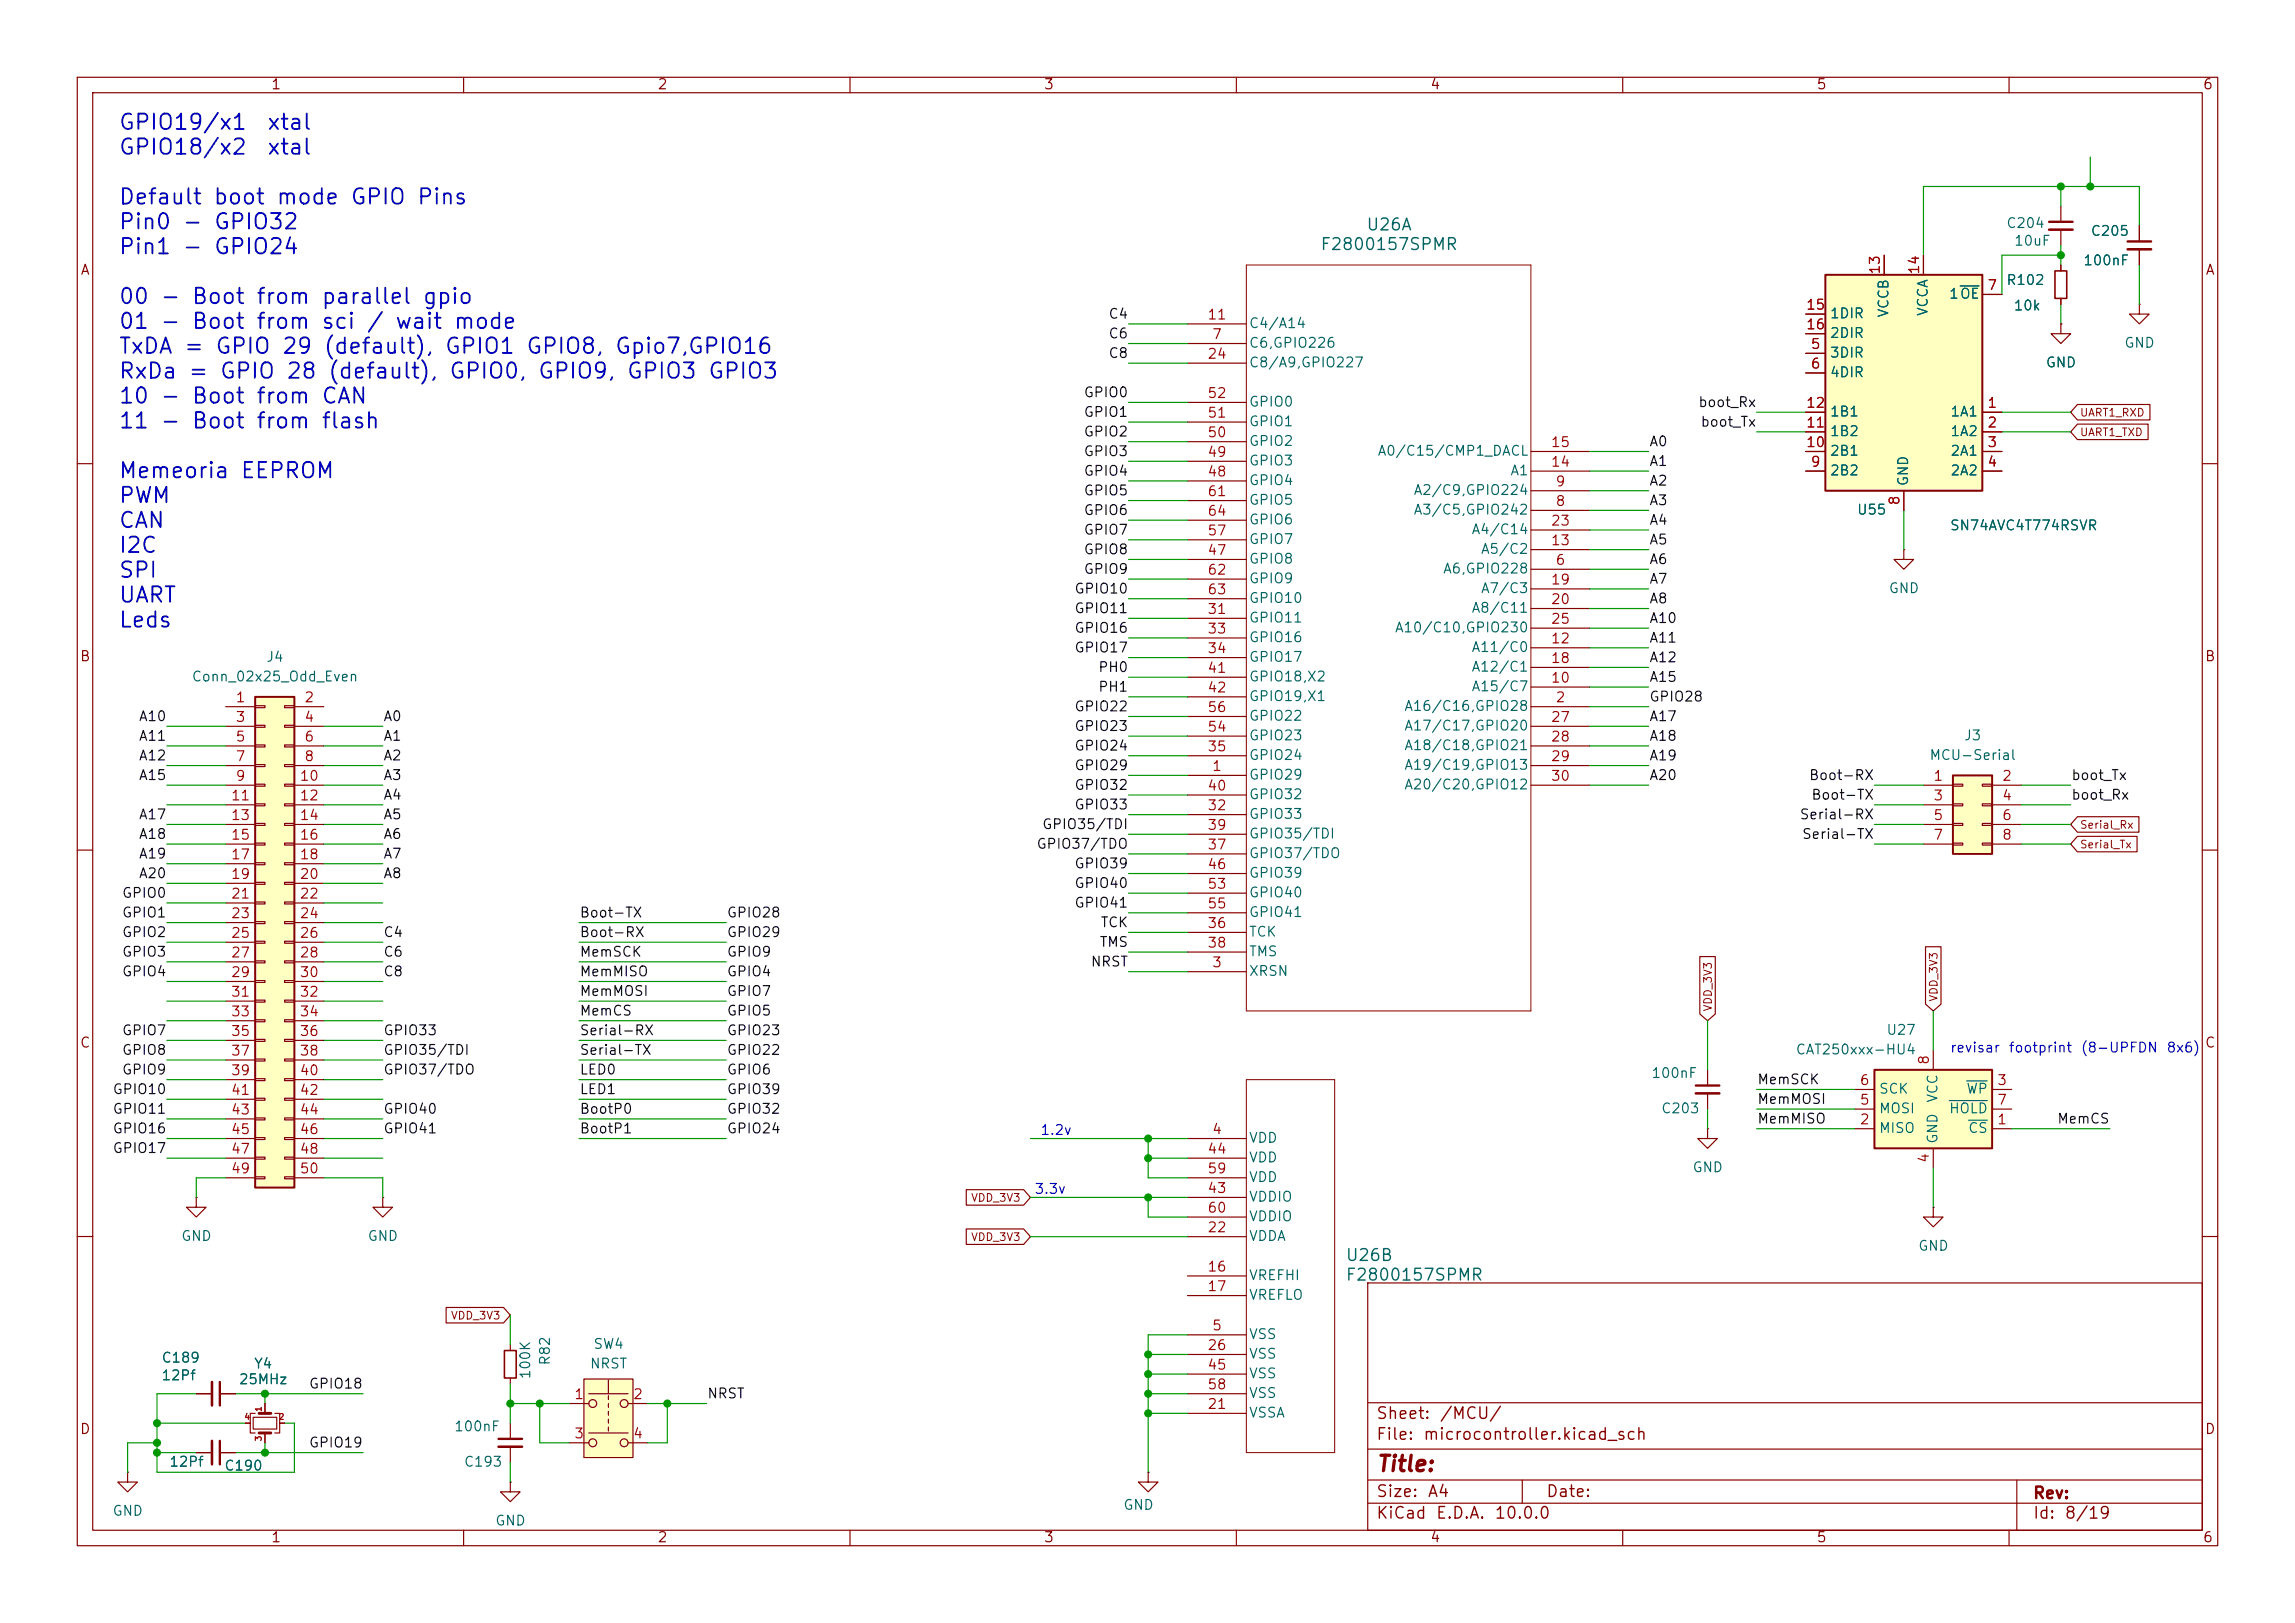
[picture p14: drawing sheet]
<svg xmlns="http://www.w3.org/2000/svg" width="297mm" height="210mm" viewBox="0 0 297 210" stroke-linecap="round" stroke-linejoin="round" font-family="sans-serif">
<defs><g id="words">
<g font-size="2" fill="#0000c2">
<text x="15.2" y="17.3">GPIO19/x1</text>
<text x="34.4" y="17.3">xtal</text>
<text x="15.2" y="20.5">GPIO18/x2</text>
<text x="34.4" y="20.5">xtal</text>
<text x="15.2" y="27">Default</text>
<text x="27.5" y="27">boot</text>
<text x="35.6" y="27">mode</text>
<text x="45.2" y="27">GPIO</text>
<text x="53.8" y="27">Pins</text>
<text x="15.2" y="30.2">Pin0</text>
<text x="15.2" y="33.4">Pin1</text>
<text x="23.5" y="30.2">-</text>
<text x="23.5" y="33.4">-</text>
<text x="27.5" y="30.2">GPIO32</text>
<text x="27.5" y="33.4">GPIO24</text>
<text x="15.2" y="39.8">00</text>
<text x="20.6" y="39.8">-</text>
<text x="24.7" y="39.8">Boot</text>
<text x="33" y="39.8">from</text>
<text x="41.5" y="39.8">parallel</text>
<text x="54.6" y="39.8">gpio</text>
<text x="15.2" y="43.1">01</text>
<text x="15.2" y="46.3">TxDA</text>
<text x="20.6" y="43.1">-</text>
<text x="23.7" y="46.3">=</text>
<text x="24.7" y="43.1">Boot</text>
<text x="27.7" y="46.3">GPIO</text>
<text x="33" y="43.1">from</text>
<text x="36.4" y="46.3">29</text>
<text x="41.5" y="43.1">sci</text>
<text x="41.8" y="46.3">(default),</text>
<text x="47.3" y="43.1">/</text>
<text x="51" y="43.1">wait</text>
<text x="57.4" y="46.3">GPIO1</text>
<text x="58.6" y="43.1">mode</text>
<text x="68" y="46.3">GPIO8,</text>
<text x="79.4" y="46.3">Gpio7,GPIO16</text>
<text x="15.2" y="49.5">RxDa</text>
<text x="15.2" y="52.7">10</text>
<text x="20.6" y="52.7">-</text>
<text x="24.2" y="49.5">=</text>
<text x="24.7" y="52.7">Boot</text>
<text x="28.3" y="49.5">GPIO</text>
<text x="33" y="52.7">from</text>
<text x="36.9" y="49.5">28</text>
<text x="41.5" y="52.7">CAN</text>
<text x="42.3" y="49.5">(default),</text>
<text x="58" y="49.5">GPIO0,</text>
<text x="69.5" y="49.5">GPIO9,</text>
<text x="81" y="49.5">GPIO3</text>
<text x="91.5" y="49.5">GPIO3</text>
<text x="15.2" y="55.9">11</text>
<text x="20.6" y="55.9">-</text>
<text x="24.7" y="55.9">Boot</text>
<text x="33" y="55.9">from</text>
<text x="41.5" y="55.9">flash</text>
<text x="15.2" y="62.4">Memeoria</text>
<text x="15.2" y="65.6">PWM</text>
<text x="31" y="62.4">EEPROM</text>
<text x="15.2" y="68.8">CAN</text>
<text x="15.2" y="72">I2C</text>
<text x="15.2" y="75.3">SPI</text>
<text x="15.2" y="78.5">UART</text>
<text x="15.2" y="81.7">Leds</text>
</g>
<text font-size="2" fill="#840000" x="178" y="190.9">Title:</text>
<g font-size="1.5" fill="#006464">
<text x="170.8" y="32.7">F2800157SPMR</text>
<text x="176.7" y="30.2">U26A</text>
<text x="174" y="163.6">U26B</text>
<text x="174" y="166.1">F2800157SPMR</text>
</g>
<g font-size="1.5" fill="#840000">
<text x="178" y="184">Sheet:</text>
<text x="186.2" y="184">/MCU/</text>
<text x="178" y="186.7">File:</text>
<text x="184.1" y="186.7">microcontroller.kicad_sch</text>
<text x="178" y="196.9">KiCad</text>
<text x="178" y="194.1">Size:</text>
<text x="184.7" y="194.1">A4</text>
<text x="185.7" y="196.9">E.D.A.</text>
<text x="193.3" y="196.9">10.0.0</text>
<text x="200" y="194.1">Date:</text>
<text x="263" y="194.3">Rev:</text>
<text x="263" y="196.9">Id:</text>
<text x="267.1" y="196.9">8/19</text>
</g>
<g font-size="1.3" fill="#840000">
<text x="35" y="11.9">1</text>
<text x="85" y="11.9">2</text>
<text x="135" y="11.9">3</text>
<text x="185" y="11.9">4</text>
<text x="235" y="11.9">5</text>
<text x="285" y="11.9">6</text>
<text x="10.3" y="35.9">A</text>
<text x="285.3" y="35.9">A</text>
<text x="10.3" y="85.9">B</text>
<text x="285.3" y="85.9">B</text>
<text x="10.3" y="135.9">C</text>
<text x="285.3" y="135.9">C</text>
<text x="10.3" y="185.9">D</text>
<text x="285.3" y="185.9">D</text>
<text x="35" y="199.9">1</text>
<text x="85" y="199.9">2</text>
<text x="135" y="199.9">3</text>
<text x="185" y="199.9">4</text>
<text x="235" y="199.9">5</text>
<text x="285" y="199.9">6</text>
</g>
<g font-size="1.3" fill="#006464">
<text x="259.6" y="29.8">C204</text>
<text x="260.6" y="32.1">10uF</text>
<text x="269.5" y="34.6">100nF</text>
<text x="270.5" y="30.8">C205</text>
<text x="236.7" y="41.5">1DIR</text>
<text x="244.7" y="41.2" transform="rotate(-90 244.7 41.2)">VCCB</text>
<text x="249.8" y="41" transform="rotate(-90 249.8 41)">VCCA</text>
<text x="252.1" y="39">1OE</text>
<text x="259.6" y="37.2">R102</text>
<text x="260.5" y="40.5">10k</text>
<text x="161.5" y="45.3">C6,GPIO226</text>
<text x="161.5" y="42.8">C4/A14</text>
<text x="161.5" y="47.9">C8/A9,GPIO227</text>
<text x="236.7" y="46.6">3DIR</text>
<text x="236.7" y="44">2DIR</text>
<text x="264.7" y="47.9">GND</text>
<text x="274.8" y="45.3">GND</text>
<text x="161.5" y="52.9">GPIO0</text>
<text x="236.7" y="49.1">4DIR</text>
<text x="161.5" y="58">GPIO2</text>
<text x="161.5" y="55.5">GPIO1</text>
<text x="178.2" y="59.3">A0/C15/CMP1_DACL</text>
<text x="236.7" y="59.3">2B1</text>
<text x="236.7" y="56.7">1B2</text>
<text x="236.7" y="54.2">1B1</text>
<text x="252.3" y="54.2">1A1</text>
<text x="252.3" y="56.7">1A2</text>
<text x="252.3" y="59.3">2A1</text>
<text x="161.5" y="63.1">GPIO4</text>
<text x="161.5" y="60.6">GPIO3</text>
<text x="161.5" y="65.6">GPIO5</text>
<text x="182.8" y="64.4">A2/C9,GPIO224</text>
<text x="195.4" y="61.8">A1</text>
<text x="236.7" y="61.8">2B2</text>
<text x="247.2" y="63" transform="rotate(-90 247.2 63)">GND</text>
<text x="252.3" y="61.8">2A2</text>
<text x="161.5" y="70.7">GPIO7</text>
<text x="161.5" y="68.2">GPIO6</text>
<text x="182.8" y="66.9">A3/C5,GPIO242</text>
<text x="190.3" y="69.4">A4/C14</text>
<text x="191.6" y="72">A5/C2</text>
<text x="240.2" y="66.9">U55</text>
<text x="252.3" y="68.9">SN74AVC4T774RSVR</text>
<text x="161.5" y="73.3">GPIO8</text>
<text x="161.5" y="75.8">GPIO9</text>
<text x="186.7" y="74.5">A6,GPIO228</text>
<text x="191.6" y="77.1">A7/C3</text>
<text x="244.3" y="77.1">GND</text>
<text x="161.5" y="80.9">GPIO11</text>
<text x="161.5" y="83.4">GPIO16</text>
<text x="161.5" y="78.3">GPIO10</text>
<text x="180.4" y="82.1">A10/C10,GPIO230</text>
<text x="190.3" y="79.6">A8/C11</text>
<text x="24.7" y="88.5">Conn_02x25_Odd_Even</text>
<text x="34.4" y="86">J4</text>
<text x="161.5" y="86">GPIO17</text>
<text x="161.5" y="88.5">GPIO18,X2</text>
<text x="190.3" y="89.8">A15/C7</text>
<text x="190.3" y="84.7">A11/C0</text>
<text x="190.3" y="87.2">A12/C1</text>
<text x="161.5" y="91">GPIO19,X1</text>
<text x="161.5" y="93.6">GPIO22</text>
<text x="181.6" y="92.3">A16/C16,GPIO28</text>
<text x="181.6" y="94.8">A17/C17,GPIO20</text>
<text x="161.5" y="101.2">GPIO29</text>
<text x="161.5" y="98.7">GPIO24</text>
<text x="161.5" y="96.1">GPIO23</text>
<text x="181.6" y="97.4">A18/C18,GPIO21</text>
<text x="181.6" y="99.9">A19/C19,GPIO13</text>
<text x="249.6" y="98.7">MCU-Serial</text>
<text x="254.1" y="96.1">J3</text>
<text x="161.5" y="106.3">GPIO33</text>
<text x="161.5" y="103.7">GPIO32</text>
<text x="181.6" y="102.5">A20/C20,GPIO12</text>
<text x="161.5" y="111.4">GPIO37/TDO</text>
<text x="161.5" y="108.8">GPIO35/TDI</text>
<text x="161.5" y="113.9">GPIO39</text>
<text x="161.5" y="116.4">GPIO40</text>
<text x="161.5" y="119">GPIO41</text>
<text x="161.5" y="121.5">TCK</text>
<text x="161.5" y="124.1">TMS</text>
<text x="161.5" y="126.6">XRSN</text>
<text x="232.3" y="136.8">CAT250xxx-HU4</text>
<text x="244" y="134.2">U27</text>
<text x="213.6" y="139.8">100nF</text>
<text x="243.1" y="141.8">SCK</text>
<text x="251.1" y="142.8" transform="rotate(-90 251.1 142.8)">VCC</text>
<text x="254.4" y="141.8">WP</text>
<text x="161.5" y="148.2">VDD</text>
<text x="214.9" y="144.4">C203</text>
<text x="243.1" y="146.9">MISO</text>
<text x="243.1" y="144.4">MOSI</text>
<text x="251.1" y="148.1" transform="rotate(-90 251.1 148.1)">GND</text>
<text x="252.1" y="144.4">HOLD</text>
<text x="254.6" y="146.9">CS</text>
<text x="161.5" y="155.8">VDDIO</text>
<text x="161.5" y="150.7">VDD</text>
<text x="161.5" y="153.3">VDD</text>
<text x="218.9" y="152">GND</text>
<text x="23.4" y="160.9">GND</text>
<text x="47.5" y="160.9">GND</text>
<text x="161.5" y="160.9">VDDA</text>
<text x="161.5" y="158.3">VDDIO</text>
<text x="161.5" y="166">VREFHI</text>
<text x="248.2" y="162.2">GND</text>
<text x="161.5" y="173.6">VSS</text>
<text x="161.5" y="168.5">VREFLO</text>
<text x="20.8" y="178.9">12Pf</text>
<text x="20.8" y="176.6">C189</text>
<text x="30.8" y="179.4">25MHz</text>
<text x="32.8" y="177.4">Y4</text>
<text x="68.9" y="178.6" transform="rotate(-90 68.9 178.6)">100K</text>
<text x="71.5" y="176.8" transform="rotate(-90 71.5 176.8)">R82</text>
<text x="76.2" y="177.4">NRST</text>
<text x="76.7" y="174.9">SW4</text>
<text x="161.5" y="176.1">VSS</text>
<text x="161.5" y="178.7">VSS</text>
<text x="58.7" y="185.5">100nF</text>
<text x="161.5" y="183.7">VSSA</text>
<text x="161.5" y="181.2">VSS</text>
<text x="21.8" y="190.1">12Pf</text>
<text x="28.9" y="190.6">C190</text>
<text x="60" y="190.1">C193</text>
<text x="14.5" y="196.4">GND</text>
<text x="64" y="197.7">GND</text>
<text x="145.3" y="195.7">GND</text>
</g>
<g font-size="1.3" fill="#a90000">
<text x="243.6" y="35.6" transform="rotate(-90 243.6 35.6)">13</text>
<text x="248.7" y="35.6" transform="rotate(-90 248.7 35.6)">14</text>
<text x="156.2" y="41.7">11</text>
<text x="233.6" y="40.4">15</text>
<text x="257.1" y="37.8">7</text>
<text x="156.2" y="46.7">24</text>
<text x="156.8" y="44.2">7</text>
<text x="233.6" y="42.9">16</text>
<text x="234.2" y="45.5">5</text>
<text x="156.2" y="51.8">52</text>
<text x="233.6" y="53.1">12</text>
<text x="234.2" y="48">6</text>
<text x="257.1" y="53.1">1</text>
<text x="156.2" y="59.4">49</text>
<text x="156.2" y="56.9">50</text>
<text x="156.2" y="54.4">51</text>
<text x="200.6" y="58.2">15</text>
<text x="233.6" y="58.2">10</text>
<text x="233.6" y="55.6">11</text>
<text x="257.1" y="55.6">2</text>
<text x="257.1" y="58.2">3</text>
<text x="156.2" y="62">48</text>
<text x="156.2" y="64.5">61</text>
<text x="200.6" y="60.7">14</text>
<text x="201.2" y="65.8">8</text>
<text x="201.2" y="63.2">9</text>
<text x="234.2" y="60.7">9</text>
<text x="246.1" y="65.5" transform="rotate(-90 246.1 65.5)">8</text>
<text x="257.1" y="60.7">4</text>
<text x="156.2" y="69.6">57</text>
<text x="156.2" y="67.1">64</text>
<text x="200.6" y="70.9">13</text>
<text x="200.6" y="68.3">23</text>
<text x="156.2" y="72.1">47</text>
<text x="156.2" y="74.7">62</text>
<text x="156.2" y="77.2">63</text>
<text x="200.6" y="75.9">19</text>
<text x="201.2" y="73.4">6</text>
<text x="156.2" y="79.8">31</text>
<text x="156.2" y="82.3">33</text>
<text x="200.6" y="83.6">12</text>
<text x="200.6" y="78.5">20</text>
<text x="200.6" y="81">25</text>
<text x="156.2" y="84.8">34</text>
<text x="156.2" y="87.4">41</text>
<text x="156.2" y="89.9">42</text>
<text x="200.6" y="88.6">10</text>
<text x="200.6" y="86.1">18</text>
<text x="30.4" y="91.2">1</text>
<text x="30.4" y="93.7">3</text>
<text x="39.3" y="91.2">2</text>
<text x="39.3" y="93.7">4</text>
<text x="156.2" y="95">54</text>
<text x="156.2" y="92.5">56</text>
<text x="200.6" y="93.7">27</text>
<text x="201.2" y="91.2">2</text>
<text x="30.4" y="96.3">5</text>
<text x="30.4" y="98.8">7</text>
<text x="30.4" y="101.3">9</text>
<text x="38.7" y="101.3">10</text>
<text x="39.3" y="96.3">6</text>
<text x="39.3" y="98.8">8</text>
<text x="156.2" y="97.5">35</text>
<text x="156.8" y="100.1">1</text>
<text x="200.6" y="96.3">28</text>
<text x="200.6" y="98.8">29</text>
<text x="200.6" y="101.3">30</text>
<text x="250.1" y="101.3">1</text>
<text x="259" y="101.3">2</text>
<text x="29.8" y="103.9">11</text>
<text x="29.8" y="106.4">13</text>
<text x="38.7" y="103.9">12</text>
<text x="38.7" y="106.4">14</text>
<text x="156.2" y="105.2">32</text>
<text x="156.2" y="107.7">39</text>
<text x="156.2" y="102.6">40</text>
<text x="250.1" y="103.9">3</text>
<text x="250.1" y="106.4">5</text>
<text x="259" y="103.9">4</text>
<text x="259" y="106.4">6</text>
<text x="29.8" y="109">15</text>
<text x="29.8" y="111.5">17</text>
<text x="38.7" y="109">16</text>
<text x="38.7" y="111.5">18</text>
<text x="156.2" y="110.2">37</text>
<text x="156.2" y="112.8">46</text>
<text x="250.1" y="109">7</text>
<text x="259" y="109">8</text>
<text x="29.8" y="114">19</text>
<text x="29.8" y="116.6">21</text>
<text x="29.8" y="119.1">23</text>
<text x="38.7" y="114">20</text>
<text x="38.7" y="116.6">22</text>
<text x="38.7" y="119.1">24</text>
<text x="156.2" y="115.3">53</text>
<text x="156.2" y="117.9">55</text>
<text x="29.8" y="121.7">25</text>
<text x="29.8" y="124.2">27</text>
<text x="38.7" y="121.7">26</text>
<text x="38.7" y="124.2">28</text>
<text x="156.2" y="120.4">36</text>
<text x="156.2" y="122.9">38</text>
<text x="156.8" y="125.5">3</text>
<text x="29.8" y="126.7">29</text>
<text x="29.8" y="129.3">31</text>
<text x="29.8" y="131.8">33</text>
<text x="38.7" y="126.7">30</text>
<text x="38.7" y="129.3">32</text>
<text x="38.7" y="131.8">34</text>
<text x="29.8" y="134.4">35</text>
<text x="29.8" y="136.9">37</text>
<text x="38.7" y="134.4">36</text>
<text x="38.7" y="136.9">38</text>
<text x="249.9" y="137.9" transform="rotate(-90 249.9 137.9)">8</text>
<text x="29.8" y="139.4">39</text>
<text x="29.8" y="142">41</text>
<text x="38.7" y="139.4">40</text>
<text x="38.7" y="142">42</text>
<text x="240.6" y="143.3">5</text>
<text x="240.6" y="140.7">6</text>
<text x="258.4" y="140.7">3</text>
<text x="258.4" y="143.3">7</text>
<text x="29.8" y="144.5">43</text>
<text x="29.8" y="147.1">45</text>
<text x="29.8" y="149.6">47</text>
<text x="38.7" y="144.5">44</text>
<text x="38.7" y="147.1">46</text>
<text x="38.7" y="149.6">48</text>
<text x="156.2" y="149.6">44</text>
<text x="156.8" y="147.1">4</text>
<text x="240.6" y="145.8">2</text>
<text x="258.4" y="145.8">1</text>
<text x="29.8" y="152.1">49</text>
<text x="38.7" y="152.1">50</text>
<text x="156.2" y="154.7">43</text>
<text x="156.2" y="152.1">59</text>
<text x="249.9" y="150.6" transform="rotate(-90 249.9 150.6)">4</text>
<text x="156.2" y="159.8">22</text>
<text x="156.2" y="157.2">60</text>
<text x="156.2" y="164.8">16</text>
<text x="156.2" y="167.4">17</text>
<text x="156.8" y="172.5">5</text>
<text x="156.2" y="175">26</text>
<text x="156.2" y="177.5">45</text>
<text x="74.2" y="181.4">1</text>
<text x="81.8" y="181.4">2</text>
<text x="156.2" y="182.6">21</text>
<text x="156.2" y="180.1">58</text>
<text x="74.2" y="186.4">3</text>
<text x="81.8" y="186.4">4</text>
</g>
<g font-size="1.3" fill="#0f0f0f">
<text x="143.4" y="41.6">C4</text>
<text x="143.4" y="46.6">C8</text>
<text x="143.4" y="44.1">C6</text>
<text x="140.2" y="51.7">GPIO0</text>
<text x="219.7" y="53">boot_Rx</text>
<text x="140.2" y="54.3">GPIO1</text>
<text x="140.2" y="59.3">GPIO3</text>
<text x="140.2" y="56.8">GPIO2</text>
<text x="213.4" y="58.1">A0</text>
<text x="220" y="55.5">boot_Tx</text>
<text x="140.2" y="61.9">GPIO4</text>
<text x="140.2" y="64.4">GPIO5</text>
<text x="213.4" y="60.6">A1</text>
<text x="213.4" y="63.2">A2</text>
<text x="213.4" y="65.7">A3</text>
<text x="140.2" y="69.5">GPIO7</text>
<text x="140.2" y="67">GPIO6</text>
<text x="213.4" y="70.8">A5</text>
<text x="213.4" y="68.2">A4</text>
<text x="139" y="77.1">GPIO10</text>
<text x="140.2" y="74.6">GPIO9</text>
<text x="140.2" y="72">GPIO8</text>
<text x="213.4" y="73.3">A6</text>
<text x="213.4" y="75.9">A7</text>
<text x="139" y="79.7">GPIO11</text>
<text x="139" y="82.2">GPIO16</text>
<text x="213.4" y="78.4">A8</text>
<text x="213.4" y="83.5">A11</text>
<text x="213.4" y="80.9">A10</text>
<text x="139" y="84.7">GPIO17</text>
<text x="142" y="89.8">PH1</text>
<text x="142" y="87.3">PH0</text>
<text x="213.4" y="86">A12</text>
<text x="213.4" y="88.6">A15</text>
<text x="17.9" y="93.6">A10</text>
<text x="49.5" y="93.6">A0</text>
<text x="139" y="94.9">GPIO23</text>
<text x="139" y="92.4">GPIO22</text>
<text x="213.4" y="93.6">A17</text>
<text x="213.4" y="91.1">GPIO28</text>
<text x="17.9" y="98.7">A12</text>
<text x="17.9" y="101.3">A15</text>
<text x="17.9" y="96.2">A11</text>
<text x="49.5" y="101.3">A3</text>
<text x="49.5" y="98.7">A2</text>
<text x="49.5" y="96.2">A1</text>
<text x="139" y="100">GPIO29</text>
<text x="139" y="97.4">GPIO24</text>
<text x="213.4" y="96.2">A18</text>
<text x="213.4" y="101.3">A20</text>
<text x="213.4" y="98.7">A19</text>
<text x="234" y="101.3">Boot-RX</text>
<text x="268" y="101.3">boot_Tx</text>
<text x="17.9" y="106.3">A17</text>
<text x="49.5" y="103.8">A4</text>
<text x="49.5" y="106.3">A5</text>
<text x="134.8" y="107.6">GPIO35/TDI</text>
<text x="139" y="105.1">GPIO33</text>
<text x="139" y="102.5">GPIO32</text>
<text x="232.8" y="106.3">Serial-RX</text>
<text x="234.3" y="103.8">Boot-TX</text>
<text x="268" y="103.8">boot_Rx</text>
<text x="17.9" y="111.4">A19</text>
<text x="17.9" y="114">A20</text>
<text x="17.9" y="108.9">A18</text>
<text x="49.5" y="108.9">A6</text>
<text x="49.5" y="111.4">A7</text>
<text x="49.5" y="114">A8</text>
<text x="134.1" y="110.1">GPIO37/TDO</text>
<text x="139" y="112.7">GPIO39</text>
<text x="233.1" y="108.9">Serial-TX</text>
<text x="15.7" y="119">GPIO1</text>
<text x="15.7" y="116.5">GPIO0</text>
<text x="74.9" y="119">Boot-TX</text>
<text x="94" y="119">GPIO28</text>
<text x="139" y="115.2">GPIO40</text>
<text x="139" y="117.8">GPIO41</text>
<text x="15.7" y="121.6">GPIO2</text>
<text x="15.7" y="124.1">GPIO3</text>
<text x="49.5" y="124.1">C6</text>
<text x="49.5" y="121.6">C4</text>
<text x="74.9" y="121.6">Boot-RX</text>
<text x="74.9" y="124.1">MemSCK</text>
<text x="94" y="124.1">GPIO9</text>
<text x="94" y="121.6">GPIO29</text>
<text x="141.1" y="125.4">NRST</text>
<text x="142.2" y="122.8">TMS</text>
<text x="142.3" y="120.3">TCK</text>
<text x="15.7" y="126.7">GPIO4</text>
<text x="49.5" y="126.7">C8</text>
<text x="74.9" y="126.7">MemMISO</text>
<text x="74.9" y="129.2">MemMOSI</text>
<text x="74.9" y="131.7">MemCS</text>
<text x="94" y="131.7">GPIO5</text>
<text x="94" y="129.2">GPIO7</text>
<text x="94" y="126.7">GPIO4</text>
<text x="15.7" y="136.8">GPIO8</text>
<text x="15.7" y="134.3">GPIO7</text>
<text x="49.5" y="134.3">GPIO33</text>
<text x="49.5" y="136.8">GPIO35/TDI</text>
<text x="74.9" y="136.8">Serial-TX</text>
<text x="74.9" y="134.3">Serial-RX</text>
<text x="94" y="134.3">GPIO23</text>
<text x="94" y="136.8">GPIO22</text>
<text x="14.5" y="141.9">GPIO10</text>
<text x="15.7" y="139.4">GPIO9</text>
<text x="49.5" y="139.4">GPIO37/TDO</text>
<text x="74.9" y="141.9">LED1</text>
<text x="74.9" y="139.4">LED0</text>
<text x="94" y="139.4">GPIO6</text>
<text x="94" y="141.9">GPIO39</text>
<text x="227.3" y="140.6">MemSCK</text>
<text x="227.3" y="143.2">MemMOSI</text>
<text x="14.5" y="147">GPIO16</text>
<text x="14.5" y="144.4">GPIO11</text>
<text x="14.5" y="149.5">GPIO17</text>
<text x="49.5" y="147">GPIO41</text>
<text x="49.5" y="144.4">GPIO40</text>
<text x="74.9" y="147">BootP1</text>
<text x="74.9" y="144.4">BootP0</text>
<text x="94" y="147">GPIO24</text>
<text x="94" y="144.4">GPIO32</text>
<text x="227.3" y="145.7">MemMISO</text>
<text x="266.1" y="145.7">MemCS</text>
<text x="39.9" y="180">GPIO18</text>
<text x="91.4" y="181.3">NRST</text>
<text x="39.9" y="187.6">GPIO19</text>
</g>
<g font-size="1.3" fill="#0000c2">
<text x="252.3" y="136.5">revisar</text>
<text x="259.9" y="136.5">footprint</text>
<text x="269.2" y="136.5">(8-UPFDN</text>
<text x="280.3" y="136.5">8x6)</text>
<text x="134.6" y="147.2">1.2v</text>
<text x="133.8" y="154.8">3.3v</text>
</g>
<g font-size="1" fill="#840000">
<text x="269.1" y="54.1">UART1_RXD</text>
<text x="269.1" y="56.7">UART1_TXD</text>
<text x="269.1" y="107.5">Serial_Rx</text>
<text x="269.1" y="110">Serial_Tx</text>
<text x="221.8" y="131" transform="rotate(-90 221.8 131)">VDD_3V3</text>
<text x="251" y="129.7" transform="rotate(-90 251 129.7)">VDD_3V3</text>
<text x="125.6" y="155.7">VDD_3V3</text>
<text x="125.6" y="160.8">VDD_3V3</text>
<text x="58.3" y="171">VDD_3V3</text>
</g>
<g font-size=".8" fill="#a90000">
<text x="31.6" y="183.9">4</text>
<text x="34" y="182.8" transform="rotate(-90 34 182.8)">1</text>
<text x="36" y="183.9">2</text>
<text x="34" y="186.6" transform="rotate(-90 34 186.6)">3</text>
</g>
</g></defs>
<g fill="none" stroke="#840000" stroke-width=".15">
<path d="M10 10h277v190h-277zM12 12h273v186h-273zM60 10v2M110 10v2M160 10v2M210 10v2M260 10v2M266.7 26.7v2M266.7 29.7v2.1M266.7 34.3v.8M266.7 38.6v.8M276.9 39.4v1.2h1.2l-1.2 1.3-1.3-1.3h1.3"/>
<path d="M276.9 39.4h.1M276.9 29.2v2M276.9 32.3v2M10 60h2M246.4 71.1v1.3h-1.3l1.3 1.3 1.2-1.3h-1.2M246.4 71.1h.1M285 60h2M10 110h2M285 110h2M10 160h2M177 166h108v32h-108zM285 160h2"/>
<path d="M25.4 188h2M28.4 188h2.1M60 198v2M66 191.8v1.2h1.3l-1.3 1.3-1.2-1.3h1.2M66 191.8h.1M66 184.2v2M66 187.2v2M110 198v2M160 198v2M177 194.5h108M177 191.5h108M177 187.5h108"/>
<path d="M177 181.5h108M197 191.5v3M210 198v2M260 198v2M261 191.5v6.5"/>
</g>
<path d="M265.2 28.7h3M275.3 31.2h3.1M28.4 186.4v3.1M64.5 186.2h3.1" fill="none" stroke="#840000" stroke-width=".3"/>
<path d="M265.2 29.7h3M275.3 32.3h3.1M27.4 186.4v3.1M64.5 187.2h3.1" fill="none" stroke="#840000" stroke-width=".33"/>
<path d="M265.9 35.1h1.6v3.5h-1.6z" fill="none" stroke="#840000" stroke-width=".2"/>
<path d="M236.2 35.6h20.3v27.9h-20.3z" fill="#ffffc2"/>
<path d="M236.2 35.6h20.3v27.9h-20.3z" fill="none" stroke="#840000" stroke-width=".25"/>
<g fill="none" stroke="#840000" stroke-width=".15">
<path d="M243.8 33v2.6M248.9 33v2.6M256.5 38.1h2.6M233.7 53.3h2.5M233.7 55.9h2.5M233.7 58.4h2.5M233.7 45.7h2.5M233.7 48.3h2.5M233.7 40.6h2.5M233.7 43.2h2.5M256.5 53.3h2.6M256.5 55.9h2.6"/>
<path d="M256.5 58.4h2.6M266.7 41.9v1.3h1.3l-1.3 1.3-1.3-1.3h1.3M266.7 41.9h.1M233.7 61h2.5M246.4 63.5v2.5M256.5 61h2.6M25.4 154.9v1.3h1.3l-1.3 1.3-1.3-1.3h1.3M25.4 154.9h.1M16.5 190.5v1.3h-1.3l1.3 1.2 1.3-1.2h-1.3M16.5 190.5h.1M25.4 180.3h2M28.4 180.3h2.1"/>
<path d="M31.7 184.2h.7M32.8 183.4h3v1.5h-3zM33 182.9h-.6v2.5h.6M34.3 181.6v1.3M34.3 185.4v1.3M35.6 182.9h.6v2.5h-.6M36.2 184.2h.6"/>
</g>
<path d="M253.7 37h2.4" fill="none" stroke="#006464" stroke-width=".15"/>
<path d="M33.5 182.9h1.6M33.5 185.4h1.6" fill="none" stroke="#840000" stroke-width=".38"/>
<path d="M28.4 178.8v3.1" fill="none" stroke="#840000" stroke-width=".3"/>
<path d="M27.4 178.8v3.1" fill="none" stroke="#840000" stroke-width=".33"/>
<path d="M75.6 178.4h6.3v10.2h-6.3z" fill="#ffffc2"/>
<g fill="none" stroke="#840000" stroke-width=".15">
<path d="M153.7 44.5h7.6M153.7 41.9h7.6M153.7 47h7.6M153.7 59.7h7.6M153.7 57.2h7.6M153.7 54.6h7.6M153.7 52.1h7.6M198.1 58.4h7.6M153.7 72.4h7.6M153.7 62.2h7.6M153.7 69.9h7.6M153.7 64.8h7.6"/>
<path d="M153.7 74.9h7.6M153.7 77.5h7.6M153.7 67.3h7.6M198.1 73.7h7.6M198.1 66h7.6M198.1 63.5h7.6M198.1 71.1h7.6M198.1 61h7.6M198.1 76.2h7.6M198.1 78.7h7.6M198.1 68.6h7.6M153.7 80h7.6"/>
<path d="M153.7 82.6h7.6M153.7 85.1h7.6M153.7 97.8h7.6M153.7 87.6h7.6M153.7 90.2h7.6M153.7 95.3h7.6M153.7 92.7h7.6M198.1 91.4h7.6M198.1 88.9h7.6M198.1 83.8h7.6M198.1 86.4h7.6M198.1 81.3h7.6"/>
<path d="M198.1 94h7.6M198.1 96.5h7.6M198.1 99.1h7.6M153.7 100.3h7.6M153.7 105.4h7.6M153.7 110.5h7.6M153.7 108h7.6M153.7 102.9h7.6M153.7 113h7.6M153.7 115.6h7.6M153.7 118.1h7.6M198.1 101.6h7.6"/>
<path d="M153.7 125.7h7.6M153.7 120.7h7.6M153.7 123.2h7.6M75.6 178.4h6.3v10.2h-6.3zM78.7 178.6v1.7M73.7 181.6h2.5M73.7 186.7h2.5M76.2 180.3h5.1M76.2 185.4h5.1M78.7 180.6v.5M78.7 181.6v.5M78.7 182.6v.5"/>
<path d="M78.7 183.6v.6M78.7 184.7v.5M81.3 181.6h2.5M81.3 186.7h2.5"/>
<circle cx="76.7" cy="186.7" r=".51"/>
<circle cx="76.7" cy="181.6" r=".51"/>
<circle cx="80.8" cy="186.7" r=".51"/>
<circle cx="80.8" cy="181.6" r=".51"/>
</g>
<path d="M161.3 34.3h36.8v96.5h-36.8z" fill="none" stroke="#840000" stroke-width=".13"/>
<path d="M33 90.2h5.1v63.5h-5.1z" fill="#ffffc2"/>
<path d="M33 90.2h5.1v63.5h-5.1z" fill="none" stroke="#840000" stroke-width=".25"/>
<g fill="none" stroke="#840000" stroke-width=".15">
<path d="M29.2 91.4h3.8M29.2 94h3.8M29.2 96.5h3.8M29.2 99.1h3.8M33 91.3h1.3v.3h-1.3zM33 93.9h1.3v.2h-1.3zM33 96.4h1.3v.2h-1.3zM33 98.9h1.3v.3h-1.3zM36.8 91.3h1.3v.3h-1.3zM36.8 93.9h1.3v.2h-1.3zM36.8 96.4h1.3v.2h-1.3zM36.8 98.9h1.3v.3h-1.3z"/>
<path d="M38.1 91.4h3.8M38.1 94h3.8M38.1 96.5h3.8M38.1 99.1h3.8M29.2 101.6h3.8M29.2 104.1h3.8M29.2 106.7h3.8M29.2 109.2h3.8M29.2 111.8h3.8M29.2 114.3h3.8M29.2 116.8h3.8M29.2 119.4h3.8"/>
<path d="M33 101.5h1.3v.2h-1.3zM33 104h1.3v.3h-1.3zM33 106.6h1.3v.2h-1.3zM33 109.1h1.3v.2h-1.3zM33 111.6h1.3v.3h-1.3zM33 114.2h1.3v.2h-1.3zM33 116.7h1.3v.3h-1.3zM33 119.3h1.3v.2h-1.3zM36.8 101.5h1.3v.2h-1.3zM36.8 104h1.3v.3h-1.3zM36.8 106.6h1.3v.2h-1.3zM36.8 109.1h1.3v.2h-1.3z"/>
<path d="M36.8 111.6h1.3v.3h-1.3zM36.8 114.2h1.3v.2h-1.3zM36.8 116.7h1.3v.3h-1.3zM36.8 119.3h1.3v.2h-1.3zM38.1 101.6h3.8M38.1 104.1h3.8M38.1 106.7h3.8M38.1 109.2h3.8M38.1 111.8h3.8M38.1 114.3h3.8M38.1 116.8h3.8M38.1 119.4h3.8"/>
<path d="M29.2 121.9h3.8M29.2 124.5h3.8M29.2 127h3.8M29.2 129.5h3.8M29.2 132.1h3.8M29.2 134.6h3.8M29.2 137.2h3.8M29.2 139.7h3.8M33 121.8h1.3v.2h-1.3zM33 124.3h1.3v.3h-1.3zM33 126.9h1.3v.2h-1.3zM33 129.4h1.3v.3h-1.3z"/>
<path d="M33 132h1.3v.2h-1.3zM33 134.5h1.3v.2h-1.3zM33 137h1.3v.3h-1.3zM33 139.6h1.3v.2h-1.3zM36.8 121.8h1.3v.2h-1.3zM36.8 124.3h1.3v.3h-1.3zM36.8 126.9h1.3v.2h-1.3zM36.8 129.4h1.3v.3h-1.3zM36.8 132h1.3v.2h-1.3zM36.8 134.5h1.3v.2h-1.3zM36.8 137h1.3v.3h-1.3zM36.8 139.6h1.3v.2h-1.3z"/>
<path d="M38.1 121.9h3.8M38.1 124.5h3.8M38.1 127h3.8M38.1 129.5h3.8M38.1 132.1h3.8M38.1 134.6h3.8M38.1 137.2h3.8M38.1 139.7h3.8M221 138.4v2.1M29.2 142.2h3.8M29.2 144.8h3.8M29.2 147.3h3.8"/>
<path d="M29.2 149.9h3.8M29.2 152.4h3.8M33 142.1h1.3v.3h-1.3zM33 144.7h1.3v.2h-1.3zM33 147.2h1.3v.2h-1.3zM33 149.7h1.3v.3h-1.3zM33 152.3h1.3v.2h-1.3zM36.8 142.1h1.3v.3h-1.3zM36.8 144.7h1.3v.2h-1.3zM36.8 147.2h1.3v.2h-1.3zM36.8 149.7h1.3v.3h-1.3zM36.8 152.3h1.3v.2h-1.3z"/>
<path d="M38.1 142.2h3.8M38.1 144.8h3.8M38.1 147.3h3.8M38.1 149.9h3.8M38.1 152.4h3.8M221 146.1v1.2h1.2l-1.2 1.3-1.3-1.3h1.3M221 146.1h.1M221 141.5v2M250.2 156.2v1.3h1.3l-1.3 1.3-1.3-1.3h1.3M250.2 156.2h.1"/>
</g>
<path d="M219.5 140.5h3" fill="none" stroke="#840000" stroke-width=".3"/>
<path d="M219.5 141.5h3" fill="none" stroke="#840000" stroke-width=".33"/>
<path d="M242.6 138.4h15.2v10.2h-15.2z" fill="#ffffc2"/>
<path d="M242.6 138.4h15.2v10.2h-15.2z" fill="none" stroke="#840000" stroke-width=".25"/>
<g fill="none" stroke="#840000" stroke-width=".15">
<path d="M250.2 135.9v2.5M49.5 154.9v1.3h-1.2l1.2 1.3 1.3-1.3h-1.3M49.5 154.9h.1M240 146.1h2.6M240 141h2.6M240 143.5h2.6M250.2 148.6v2.5M257.8 146.1h2.5M257.8 141h2.5M257.8 143.5h2.5M66 174v.8M66 178.3v.8"/>
<path d="M148.6 190.5v1.3h1.3l-1.3 1.2-1.3-1.2h1.3M148.6 190.5h.1"/>
</g>
<path d="M254.5 139.9h2.7M252.3 142.4h4.9M254.7 144.9h2.5" fill="none" stroke="#006464" stroke-width=".15"/>
<path d="M65.3 174.8h1.5v3.5h-1.5z" fill="none" stroke="#840000" stroke-width=".2"/>
<path d="M252.7 100.3h5.1v10.2h-5.1z" fill="#ffffc2"/>
<path d="M252.7 100.3h5.1v10.2h-5.1z" fill="none" stroke="#840000" stroke-width=".25"/>
<g fill="none" stroke="#840000" stroke-width=".15">
<path d="M243.8 33v2.6M248.9 33v2.6M256.5 38.1h2.6M266.7 34.3v.8M266.7 38.6v.8M276.9 29.2v2M276.9 32.3v2M233.7 53.3h2.5M233.7 55.9h2.5M233.7 58.4h2.5M233.7 45.7h2.5M233.7 48.3h2.5"/>
<path d="M233.7 40.6h2.5M233.7 43.2h2.5M256.5 53.3h2.6M256.5 55.9h2.6M256.5 58.4h2.6M266.7 41.9h.1M268.8 52.3h9.4v2h-9.4l-.8-1zM268.8 54.9h9.2v2h-9.2l-.8-1zM233.7 61h2.5M246.4 63.5v2.5M256.5 61h2.6M248.9 101.6h3.8"/>
<path d="M248.9 104.1h3.8M248.9 106.7h3.8M248.9 109.2h3.8M252.7 101.5h1.3v.2h-1.3zM252.7 104h1.3v.3h-1.3zM252.7 106.6h1.3v.2h-1.3zM252.7 109.1h1.3v.2h-1.3zM256.5 101.5h1.3v.2h-1.3zM256.5 104h1.3v.3h-1.3zM256.5 106.6h1.3v.2h-1.3zM256.5 109.1h1.3v.2h-1.3zM257.8 101.6h3.8"/>
<path d="M257.8 104.1h3.8M257.8 106.7h3.8M257.8 109.2h3.8M268.8 105.7h8v2h-8l-.8-1zM268.8 108.2h7.8v2h-7.8l-.8-1zM220 123.8h2v7.4l-1 .9-1-.9zM249.2 122.5h2v7.4l-1 .9-1-.9zM125 159h7.5l.8 1-.8 1h-7.5zM125 153.9h7.5l.8 1-.8 1h-7.5zM153.7 147.3h7.6M153.7 154.9h7.6M153.7 149.9h7.6"/>
<path d="M153.7 152.4h7.6M153.7 157.5h7.6M57.7 169.2h7.5l.8 1-.8 1h-7.5zM153.7 172.7h7.6M153.7 165.1h7.6M153.7 167.6h7.6M153.7 160h7.6M153.7 175.3h7.6M153.7 177.8h7.6M25.4 180.3h2M25.4 188h2M28.4 180.3h2.1"/>
<path d="M28.4 188h2.1M31.7 184.2h.7M34.3 181.6v1.3M34.3 185.4v1.3M36.2 184.2h.6M153.7 182.9h7.6M153.7 180.3h7.6"/>
</g>
<path d="M161.3 139.7h11.4v48.3h-11.4z" fill="none" stroke="#840000" stroke-width=".13"/>
<g fill="none" stroke="#009600" stroke-width=".15">
<path d="M266.7 33h-7.6v5.1M266.7 24.1v2.6M266.7 31.8v2.5M266.7 39.4v2.5M270.5 20.3v3.8M276.9 29.2v-5.1h-28v8.9M276.9 34.3v5.1M146 57.2h7.7M146 54.6h7.7M146 59.7h7.7M146 52.1h7.7M146 47h7.7"/>
<path d="M146 41.9h7.7M146 44.5h7.7M205.7 58.4h7.7M227.3 53.3h6.4M227.3 55.9h6.4M259.1 53.3h8.9M259.1 55.9h8.9M146 74.9h7.7M146 77.5h7.7M146 72.4h7.7M146 67.3h7.7M146 64.8h7.7"/>
<path d="M146 69.9h7.7M146 62.2h7.7M205.7 63.5h7.7M205.7 78.7h7.7M205.7 73.7h7.7M205.7 76.2h7.7M205.7 66h7.7M205.7 68.6h7.7M205.7 71.1h7.7M205.7 61h7.7M246.4 66v5.1M21.6 96.5h7.6"/>
<path d="M21.6 94h7.6M21.6 99.1h7.6M41.9 96.5h7.6M41.9 94h7.6M41.9 99.1h7.6M146 80h7.7M146 82.6h7.7M146 87.6h7.7M146 90.2h7.7M146 92.7h7.7M146 85.1h7.7M146 95.3h7.7"/>
<path d="M146 97.8h7.7M205.7 96.5h7.7M205.7 94h7.7M205.7 99.1h7.7M205.7 83.8h7.7M205.7 86.4h7.7M205.7 91.4h7.7M205.7 81.3h7.7M205.7 88.9h7.7M21.6 104.1h7.6M21.6 119.4h7.6M21.6 116.8h7.6"/>
<path d="M21.6 111.8h7.6M21.6 114.3h7.6M21.6 101.6h7.6M21.6 106.7h7.6M21.6 109.2h7.6M41.9 104.1h7.6M41.9 119.4h7.6M41.9 116.8h7.6M41.9 111.8h7.6M41.9 114.3h7.6M41.9 101.6h7.6M41.9 106.7h7.6"/>
<path d="M41.9 109.2h7.6M74.9 119.4h19.1M146 115.6h7.7M146 108h7.7M146 113h7.7M146 118.1h7.7M146 110.5h7.7M146 100.3h7.7M146 102.9h7.7M146 105.4h7.7M205.7 101.6h7.7M242.6 104.1h6.3"/>
<path d="M242.6 101.6h6.3M242.6 106.7h6.3M242.6 109.2h6.3M261.6 104.1h6.4M261.6 101.6h6.4M261.6 106.7h6.4M261.6 109.2h6.4M21.6 132.1h7.6M21.6 129.5h7.6M21.6 134.6h7.6M21.6 127h7.6M21.6 124.5h7.6"/>
<path d="M21.6 121.9h7.6M21.6 137.2h7.6M21.6 139.7h7.6M41.9 132.1h7.6M41.9 129.5h7.6M41.9 134.6h7.6M41.9 127h7.6M41.9 124.5h7.6M41.9 121.9h7.6M41.9 137.2h7.6M41.9 139.7h7.6M74.9 132.1h19.1"/>
<path d="M74.9 129.5h19.1M74.9 134.6h19.1M74.9 127h19.1M74.9 124.5h19.1M74.9 121.9h19.1M74.9 137.2h19.1M74.9 139.7h19.1M146 120.7h7.7M146 123.2h7.7M146 125.7h7.7M221 132.1v6.3M250.2 130.8v5.1"/>
<path d="M21.6 149.9h7.6M21.6 147.3h7.6M21.6 144.8h7.6M21.6 142.2h7.6M29.2 152.4h-3.8v2.5M41.9 149.9h7.6M41.9 147.3h7.6M41.9 152.4h7.6v2.5M41.9 144.8h7.6M41.9 142.2h7.6M74.9 147.3h19.1M74.9 144.8h19.1"/>
<path d="M74.9 142.2h19.1M133.3 154.9h20.4M133.3 147.3h20.4M148.6 154.9v2.6h5.1M148.6 147.3v5.1h5.1M148.6 149.9h5.1M221 143.5v2.6M227.3 146.1h12.7M227.3 143.5h12.7M227.3 141h12.7M250.2 151.1v5.1M260.3 146.1h12.7"/>
<path d="M66 170.2v3.8M66 179.1v5.1M133.3 160h20.4M148.6 177.8h5.1M148.6 175.3h5.1M153.7 172.7h-5.1v17.8M20.3 188h5.1M20.3 184.2h11.4M20.3 186.7h-3.8v3.8M25.4 180.3h-5.1v10.2h17.8v-6.3h-1.3M30.5 188h16.5M30.5 180.3h16.5"/>
<path d="M34.3 180.3v1.3M34.3 186.7v1.3M66 181.6h7.7M66 189.2v2.6M69.8 181.6v5.1h3.9M83.8 181.6h7.6M86.4 181.6v5.1h-2.6M148.6 182.9h5.1M148.6 180.3h5.1"/>
</g>
<path d="M253.7 37h2.4" fill="none" stroke="#006464" stroke-width=".15"/>
<g fill="#009600" stroke="#009600" stroke-width=".13">
<circle cx="148.6" cy="147.3" r=".46"/>
<circle cx="266.7" cy="24.1" r=".46"/>
<circle cx="266.7" cy="33" r=".46"/>
<circle cx="270.5" cy="24.1" r=".46"/>
<circle cx="34.3" cy="188" r=".46"/>
<circle cx="69.8" cy="181.6" r=".46"/>
<circle cx="66" cy="181.6" r=".46"/>
<circle cx="34.3" cy="180.3" r=".46"/>
<circle cx="20.3" cy="184.2" r=".46"/>
<circle cx="20.3" cy="188" r=".46"/>
<circle cx="20.3" cy="186.7" r=".46"/>
<circle cx="148.6" cy="177.8" r=".46"/>
<circle cx="148.6" cy="154.9" r=".46"/>
<circle cx="148.6" cy="149.9" r=".46"/>
<circle cx="148.6" cy="180.3" r=".46"/>
<circle cx="148.6" cy="182.9" r=".46"/>
<circle cx="148.6" cy="175.3" r=".46"/>
<circle cx="86.4" cy="181.6" r=".46"/>
</g>
<use href="#words"/>
</svg>
